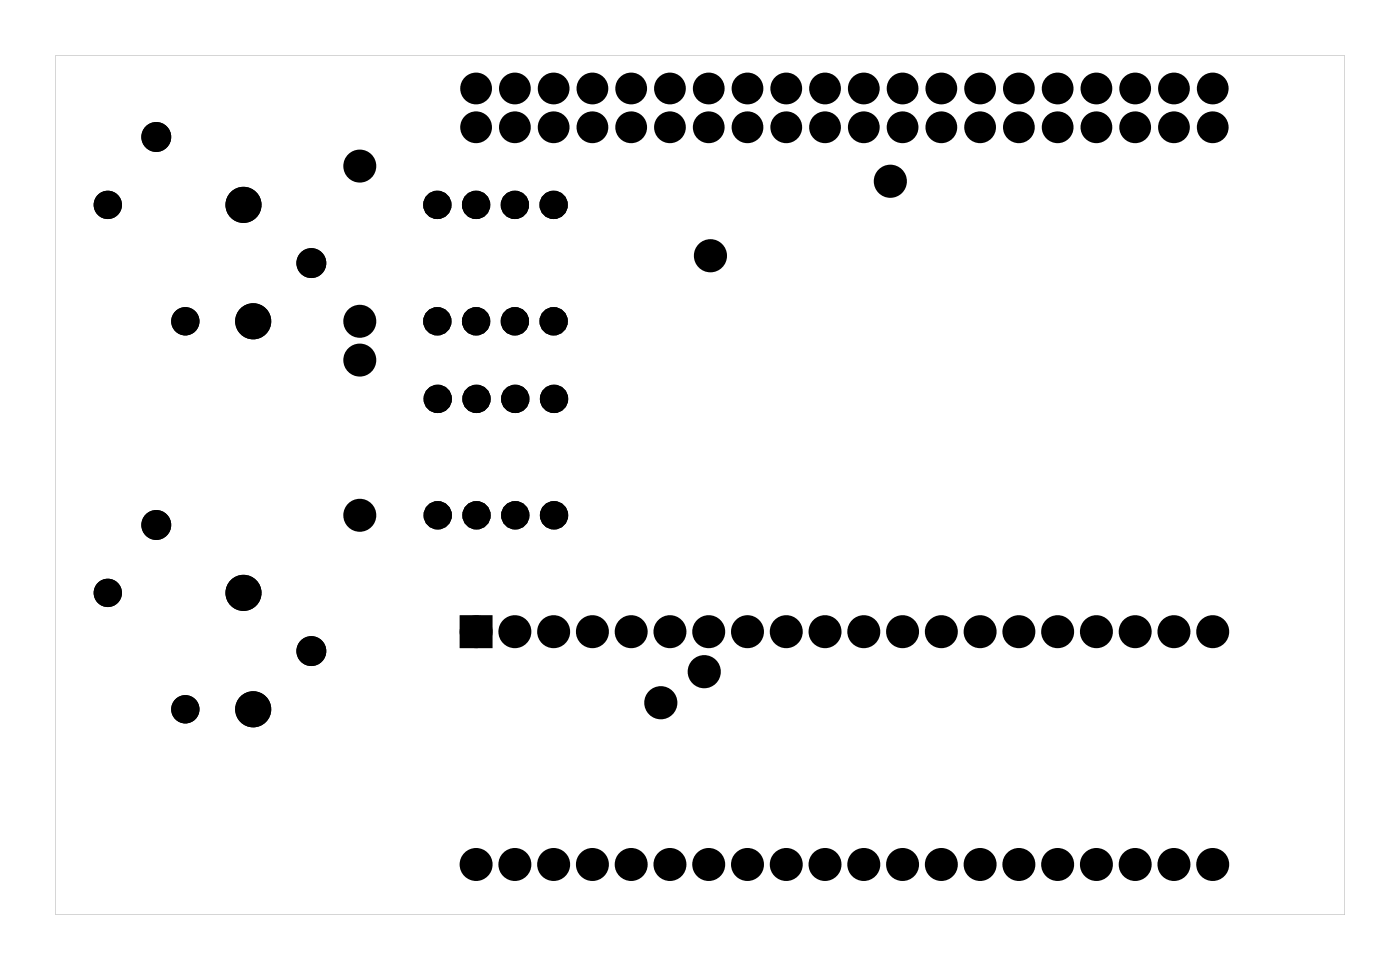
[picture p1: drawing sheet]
<svg xmlns="http://www.w3.org/2000/svg" width="92mm" height="63mm" viewBox="0 0 92 63" stroke-linecap="round" stroke-linejoin="round" font-family="sans-serif">
<g fill="#000">
<path d="M30.5 40.7h1.4v1.4h-1.4z"/>
<path d="M3.6 3.6v56.3h84.5v-56.3zM3.6 3.6h84.5v56.3h-84.5z"/>
</g>
<g fill="#000">
<circle cx="7.1" cy="13.4" r=".8"/>
<circle cx="10.2" cy="9" r=".72"/>
<circle cx="16" cy="13.4" r=".93"/>
<circle cx="20.4" cy="17.2" r=".72"/>
<circle cx="23.6" cy="10.9" r=".7"/>
<circle cx="28.7" cy="13.4" r=".6"/>
<circle cx="31.2" cy="5.8" r=".74"/>
<circle cx="31.2" cy="8.3" r=".74"/>
<circle cx="31.2" cy="13.4" r=".6"/>
<circle cx="33.7" cy="13.4" r=".6"/>
<circle cx="33.7" cy="5.8" r=".74"/>
<circle cx="33.7" cy="8.3" r=".74"/>
<circle cx="36.3" cy="5.8" r=".74"/>
<circle cx="36.3" cy="8.3" r=".74"/>
<circle cx="36.3" cy="13.4" r=".6"/>
<circle cx="38.8" cy="5.8" r=".74"/>
<circle cx="38.8" cy="8.3" r=".74"/>
<circle cx="41.4" cy="5.8" r=".74"/>
<circle cx="41.4" cy="8.3" r=".74"/>
<circle cx="43.9" cy="5.8" r=".74"/>
<circle cx="43.9" cy="8.3" r=".74"/>
<circle cx="46.4" cy="5.8" r=".74"/>
<circle cx="46.4" cy="8.3" r=".74"/>
<circle cx="46.5" cy="16.7" r=".7"/>
<circle cx="49" cy="5.8" r=".74"/>
<circle cx="49" cy="8.3" r=".74"/>
<circle cx="51.5" cy="5.8" r=".74"/>
<circle cx="51.5" cy="8.3" r=".74"/>
<circle cx="54.1" cy="5.8" r=".74"/>
<circle cx="54.1" cy="8.3" r=".74"/>
<circle cx="56.6" cy="5.8" r=".74"/>
<circle cx="56.6" cy="8.3" r=".74"/>
<circle cx="58.3" cy="11.9" r=".7"/>
<circle cx="59.1" cy="5.8" r=".74"/>
<circle cx="59.1" cy="8.3" r=".74"/>
<circle cx="61.7" cy="5.8" r=".74"/>
<circle cx="61.7" cy="8.3" r=".74"/>
<circle cx="64.2" cy="5.8" r=".74"/>
<circle cx="64.2" cy="8.3" r=".74"/>
<circle cx="66.8" cy="5.8" r=".74"/>
<circle cx="66.8" cy="8.3" r=".74"/>
<circle cx="69.3" cy="5.8" r=".74"/>
<circle cx="69.3" cy="8.3" r=".74"/>
<circle cx="71.8" cy="5.8" r=".74"/>
<circle cx="71.8" cy="8.3" r=".74"/>
<circle cx="74.4" cy="5.8" r=".74"/>
<circle cx="74.4" cy="8.3" r=".74"/>
<circle cx="76.9" cy="5.8" r=".74"/>
<circle cx="76.9" cy="8.3" r=".74"/>
<circle cx="79.5" cy="5.8" r=".74"/>
<circle cx="79.5" cy="8.3" r=".74"/>
<circle cx="7.1" cy="38.8" r=".8"/>
<circle cx="10.2" cy="34.4" r=".72"/>
<circle cx="12.1" cy="21" r=".8"/>
<circle cx="16" cy="38.8" r=".93"/>
<circle cx="16.6" cy="21" r=".93"/>
<circle cx="23.6" cy="23.6" r=".7"/>
<circle cx="23.6" cy="21" r=".7"/>
<circle cx="23.6" cy="33.7" r=".7"/>
<circle cx="28.7" cy="21" r=".6"/>
<circle cx="28.7" cy="26.1" r=".6"/>
<circle cx="28.7" cy="33.7" r=".6"/>
<circle cx="31.2" cy="21" r=".6"/>
<circle cx="31.2" cy="26.1" r=".6"/>
<circle cx="31.2" cy="33.7" r=".6"/>
<circle cx="33.7" cy="21" r=".6"/>
<circle cx="33.8" cy="33.7" r=".6"/>
<circle cx="33.8" cy="26.1" r=".6"/>
<circle cx="36.3" cy="21" r=".6"/>
<circle cx="36.3" cy="33.7" r=".6"/>
<circle cx="36.3" cy="26.1" r=".6"/>
<circle cx="12.1" cy="46.4" r=".8"/>
<circle cx="16.6" cy="46.4" r=".93"/>
<circle cx="20.4" cy="42.6" r=".72"/>
<circle cx="31.2" cy="41.4" r=".7"/>
<circle cx="31.2" cy="56.6" r=".7"/>
<circle cx="33.7" cy="41.4" r=".7"/>
<circle cx="33.7" cy="56.6" r=".7"/>
<circle cx="36.3" cy="41.4" r=".7"/>
<circle cx="36.3" cy="56.6" r=".7"/>
<circle cx="38.8" cy="41.4" r=".7"/>
<circle cx="38.8" cy="56.6" r=".7"/>
<circle cx="41.4" cy="41.4" r=".7"/>
<circle cx="41.4" cy="56.6" r=".7"/>
<circle cx="43.3" cy="46" r=".7"/>
<circle cx="43.9" cy="41.4" r=".7"/>
<circle cx="43.9" cy="56.6" r=".7"/>
<circle cx="46.1" cy="44" r=".7"/>
<circle cx="46.4" cy="41.4" r=".7"/>
<circle cx="46.4" cy="56.6" r=".7"/>
<circle cx="49" cy="41.4" r=".7"/>
<circle cx="49" cy="56.6" r=".7"/>
<circle cx="51.5" cy="41.4" r=".7"/>
<circle cx="51.5" cy="56.6" r=".7"/>
<circle cx="54.1" cy="41.4" r=".7"/>
<circle cx="54.1" cy="56.6" r=".7"/>
<circle cx="56.6" cy="41.4" r=".7"/>
<circle cx="56.6" cy="56.6" r=".7"/>
<circle cx="59.1" cy="41.4" r=".7"/>
<circle cx="59.1" cy="56.6" r=".7"/>
<circle cx="61.7" cy="41.4" r=".7"/>
<circle cx="61.7" cy="56.6" r=".7"/>
<circle cx="64.2" cy="41.4" r=".7"/>
<circle cx="64.2" cy="56.6" r=".7"/>
<circle cx="66.8" cy="41.4" r=".7"/>
<circle cx="66.8" cy="56.6" r=".7"/>
<circle cx="69.3" cy="41.4" r=".7"/>
<circle cx="69.3" cy="56.6" r=".7"/>
<circle cx="71.8" cy="41.4" r=".7"/>
<circle cx="71.8" cy="56.6" r=".7"/>
<circle cx="74.4" cy="41.4" r=".7"/>
<circle cx="74.4" cy="56.6" r=".7"/>
<circle cx="76.9" cy="41.4" r=".7"/>
<circle cx="76.9" cy="56.6" r=".7"/>
<circle cx="79.5" cy="41.4" r=".7"/>
<circle cx="79.5" cy="56.6" r=".7"/>
</g>
<g fill="none" stroke="#000" stroke-width=".65" stroke-linecap="butt">
<circle cx="28.7" cy="13.4" r=".6"/>
<circle cx="31.2" cy="13.4" r=".6"/>
<circle cx="33.7" cy="13.4" r=".6"/>
<circle cx="36.3" cy="13.4" r=".6"/>
<circle cx="28.7" cy="21" r=".6"/>
<circle cx="28.7" cy="33.7" r=".6"/>
<circle cx="28.7" cy="26.1" r=".6"/>
<circle cx="31.2" cy="21" r=".6"/>
<circle cx="31.2" cy="33.7" r=".6"/>
<circle cx="31.2" cy="26.1" r=".6"/>
<circle cx="33.7" cy="21" r=".6"/>
<circle cx="33.8" cy="33.7" r=".6"/>
<circle cx="33.8" cy="26.1" r=".6"/>
<circle cx="36.3" cy="21" r=".6"/>
<circle cx="36.3" cy="33.7" r=".6"/>
<circle cx="36.3" cy="26.1" r=".6"/>
</g>
<g fill="none" stroke="#000" stroke-width=".76" stroke-linecap="butt">
<path d="M30.5 40.7h1.4v1.4h-1.4z"/>
<circle cx="23.6" cy="10.9" r=".7"/>
<circle cx="46.5" cy="16.7" r=".7"/>
<circle cx="58.3" cy="11.9" r=".7"/>
<circle cx="23.6" cy="21" r=".7"/>
<circle cx="23.6" cy="33.7" r=".7"/>
<circle cx="23.6" cy="23.6" r=".7"/>
<circle cx="31.2" cy="56.6" r=".7"/>
<circle cx="31.2" cy="41.4" r=".7"/>
<circle cx="33.7" cy="56.6" r=".7"/>
<circle cx="33.7" cy="41.4" r=".7"/>
<circle cx="36.3" cy="56.6" r=".7"/>
<circle cx="36.3" cy="41.4" r=".7"/>
<circle cx="38.8" cy="56.6" r=".7"/>
<circle cx="38.8" cy="41.4" r=".7"/>
<circle cx="41.4" cy="56.6" r=".7"/>
<circle cx="41.4" cy="41.4" r=".7"/>
<circle cx="43.3" cy="46" r=".7"/>
<circle cx="43.9" cy="56.6" r=".7"/>
<circle cx="43.9" cy="41.4" r=".7"/>
<circle cx="46.1" cy="44" r=".7"/>
<circle cx="46.4" cy="56.6" r=".7"/>
<circle cx="46.4" cy="41.4" r=".7"/>
<circle cx="49" cy="56.6" r=".7"/>
<circle cx="49" cy="41.4" r=".7"/>
<circle cx="51.5" cy="56.6" r=".7"/>
<circle cx="51.5" cy="41.4" r=".7"/>
<circle cx="54.1" cy="56.6" r=".7"/>
<circle cx="54.1" cy="41.4" r=".7"/>
<circle cx="56.6" cy="56.6" r=".7"/>
<circle cx="56.6" cy="41.4" r=".7"/>
<circle cx="59.1" cy="56.6" r=".7"/>
<circle cx="59.1" cy="41.4" r=".7"/>
<circle cx="61.7" cy="56.6" r=".7"/>
<circle cx="61.7" cy="41.4" r=".7"/>
<circle cx="64.2" cy="56.6" r=".7"/>
<circle cx="64.2" cy="41.4" r=".7"/>
<circle cx="66.8" cy="56.6" r=".7"/>
<circle cx="66.8" cy="41.4" r=".7"/>
<circle cx="69.3" cy="56.6" r=".7"/>
<circle cx="69.3" cy="41.4" r=".7"/>
<circle cx="71.8" cy="56.6" r=".7"/>
<circle cx="71.8" cy="41.4" r=".7"/>
<circle cx="74.4" cy="56.6" r=".7"/>
<circle cx="74.4" cy="41.4" r=".7"/>
<circle cx="76.9" cy="56.6" r=".7"/>
<circle cx="76.9" cy="41.4" r=".7"/>
<circle cx="79.5" cy="56.6" r=".7"/>
<circle cx="79.5" cy="41.4" r=".7"/>
</g>
<g fill="none" stroke="#000" stroke-width=".61" stroke-linecap="butt">
<circle cx="31.2" cy="5.8" r=".74"/>
<circle cx="31.2" cy="8.3" r=".74"/>
<circle cx="33.7" cy="5.8" r=".74"/>
<circle cx="33.7" cy="8.3" r=".74"/>
<circle cx="36.3" cy="5.8" r=".74"/>
<circle cx="36.3" cy="8.3" r=".74"/>
<circle cx="38.8" cy="5.8" r=".74"/>
<circle cx="38.8" cy="8.3" r=".74"/>
<circle cx="41.4" cy="5.8" r=".74"/>
<circle cx="41.4" cy="8.3" r=".74"/>
<circle cx="43.9" cy="5.8" r=".74"/>
<circle cx="43.9" cy="8.3" r=".74"/>
<circle cx="46.4" cy="5.8" r=".74"/>
<circle cx="46.4" cy="8.3" r=".74"/>
<circle cx="49" cy="5.8" r=".74"/>
<circle cx="49" cy="8.3" r=".74"/>
<circle cx="51.5" cy="5.8" r=".74"/>
<circle cx="51.5" cy="8.3" r=".74"/>
<circle cx="54.1" cy="5.8" r=".74"/>
<circle cx="54.1" cy="8.3" r=".74"/>
<circle cx="56.6" cy="5.8" r=".74"/>
<circle cx="56.6" cy="8.3" r=".74"/>
<circle cx="59.1" cy="5.8" r=".74"/>
<circle cx="59.1" cy="8.3" r=".74"/>
<circle cx="61.7" cy="5.8" r=".74"/>
<circle cx="61.7" cy="8.3" r=".74"/>
<circle cx="64.2" cy="5.8" r=".74"/>
<circle cx="64.2" cy="8.3" r=".74"/>
<circle cx="66.8" cy="5.8" r=".74"/>
<circle cx="66.8" cy="8.3" r=".74"/>
<circle cx="69.3" cy="5.8" r=".74"/>
<circle cx="69.3" cy="8.3" r=".74"/>
<circle cx="71.8" cy="5.8" r=".74"/>
<circle cx="71.8" cy="8.3" r=".74"/>
<circle cx="74.4" cy="5.8" r=".74"/>
<circle cx="74.4" cy="8.3" r=".74"/>
<circle cx="76.9" cy="5.8" r=".74"/>
<circle cx="76.9" cy="8.3" r=".74"/>
<circle cx="79.5" cy="5.8" r=".74"/>
<circle cx="79.5" cy="8.3" r=".74"/>
</g>
<g fill="none" stroke="#000" stroke-width=".51">
<circle cx="10.2" cy="9" r=".72"/>
<circle cx="16" cy="13.4" r=".93"/>
<circle cx="20.4" cy="17.2" r=".72"/>
<circle cx="10.2" cy="34.4" r=".72"/>
<circle cx="16" cy="38.8" r=".93"/>
<circle cx="16.6" cy="21" r=".93"/>
<circle cx="16.6" cy="46.4" r=".93"/>
<circle cx="20.4" cy="42.6" r=".72"/>
</g>
<g fill="none" stroke="#000" stroke-width=".25">
<circle cx="7.1" cy="13.4" r=".8"/>
<circle cx="7.1" cy="38.8" r=".8"/>
<circle cx="12.1" cy="21" r=".8"/>
<circle cx="12.1" cy="46.4" r=".8"/>
</g>
</svg>
